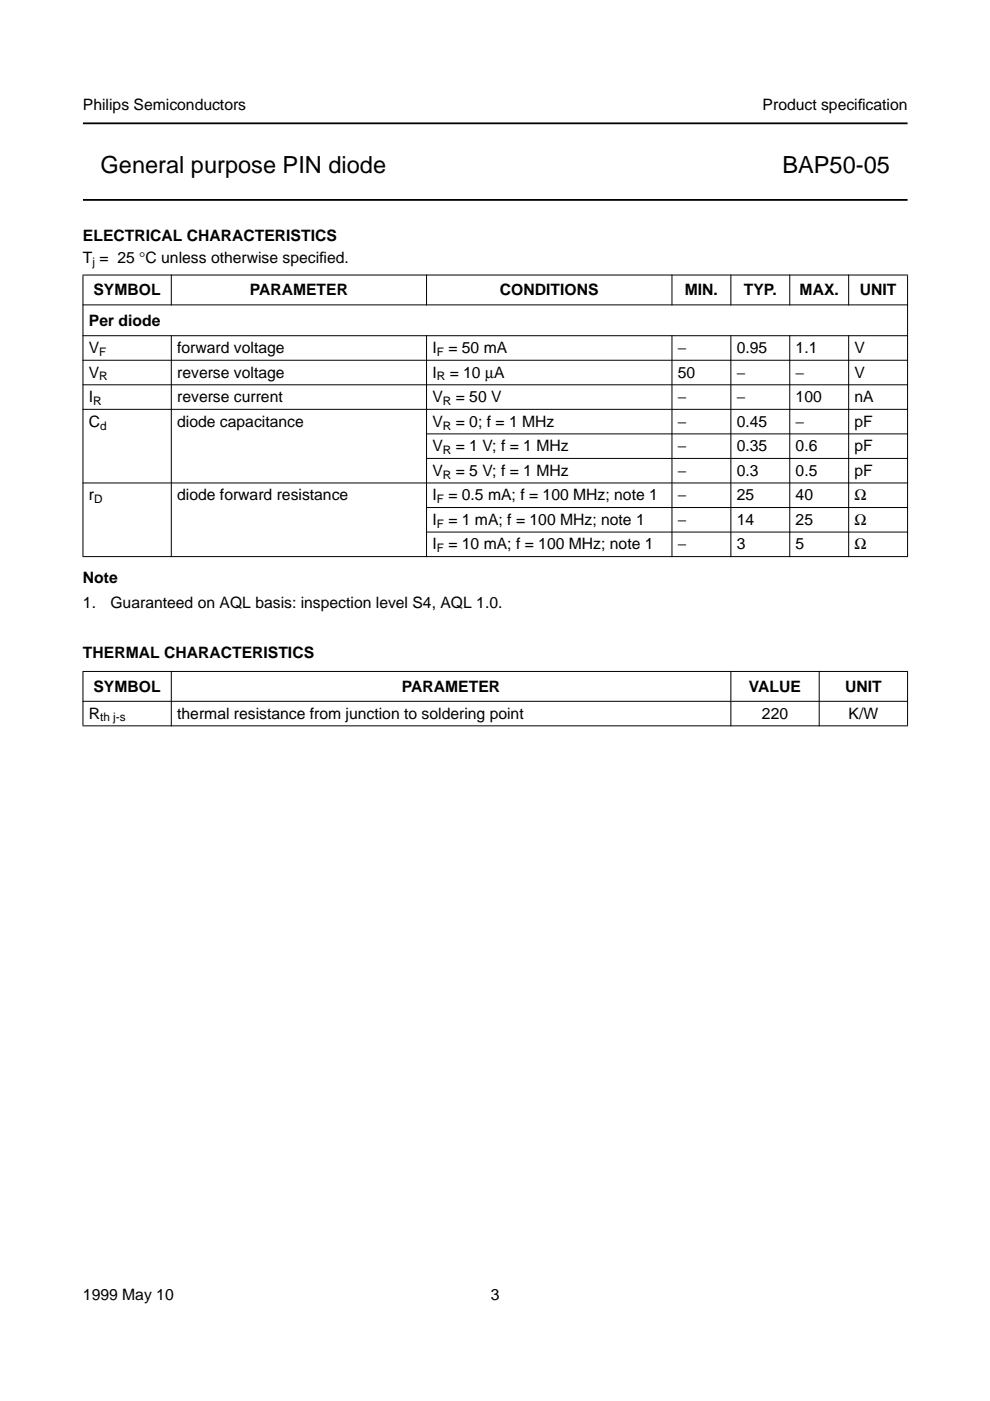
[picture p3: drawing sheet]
<svg xmlns="http://www.w3.org/2000/svg" width="210mm" height="297mm" viewBox="0 0 210 297" stroke-linecap="round" stroke-linejoin="round" font-family="sans-serif">
<defs><g id="words">
<g font-size="5">
<text x="21.3" y="36.6">General purpose PIN diode</text>
<text x="165.9" y="36.6">BAP50-05</text>
</g>
<g font-size="3.3">
<text x="17.6" y="23.4">Philips Semiconductors</text>
<text x="161.7" y="23.4">Product specif</text>
<text x="181.9" y="23.4">ication</text>
<text x="17.6" y="51.1">ELECTRICAL CHARACTERISTICS</text>
<text x="17.6" y="55.8">T = 25 °C unless otherwise specif</text>
<text x="67.7" y="55.8">ied.</text>
<text x="19.8" y="62.6">SYMBOL</text>
<text x="53" y="62.6">PARAMETER</text>
<text x="106" y="62.6">CONDITIONS</text>
<text x="145.2" y="62.6">MIN.</text>
<text x="157.7" y="62.6">TYP.</text>
<text x="169.5" y="62.6">MAX.</text>
<text x="182.3" y="62.6">UNIT</text>
<text x="18.8" y="69.2">Per diode</text>
<text x="18.8" y="74.9">V</text>
<text x="37.6" y="74.9">forward voltage</text>
<text x="91.7" y="74.9">I</text>
<text x="95.1" y="74.9">= 50 mA</text>
<text x="143.7" y="74.9">−</text>
<text x="156.2" y="74.9">0.95</text>
<text x="168.7" y="74.9">1.1</text>
<text x="181.2" y="74.9">V</text>
<text x="18.8" y="80.1">V</text>
<text x="37.6" y="80.1">reverse voltage</text>
<text x="91.7" y="80.1">I</text>
<text x="95.3" y="80.1">= 10 µA</text>
<text x="143.7" y="80.1">50</text>
<text x="156.2" y="80.1">−</text>
<text x="168.7" y="80.1">−</text>
<text x="181.2" y="80.1">V</text>
<text x="18.8" y="85.3">I</text>
<text x="37.6" y="85.3">reverse current</text>
<text x="91.7" y="85.3">V</text>
<text x="96.6" y="85.3">= 50 V</text>
<text x="143.7" y="85.3">−</text>
<text x="156.2" y="85.3">−</text>
<text x="168.7" y="85.3">100</text>
<text x="181.2" y="85.3">nA</text>
<text x="18.8" y="90.5">C</text>
<text x="37.6" y="90.5">diode capacitance</text>
<text x="91.7" y="95.7">V</text>
<text x="91.7" y="90.5">V</text>
<text x="96.6" y="90.5">= 0; f = 1 MHz</text>
<text x="96.6" y="95.7">= 1 V; f = 1 MHz</text>
<text x="143.7" y="90.5">−</text>
<text x="143.7" y="95.7">−</text>
<text x="156.2" y="90.5">0.45</text>
<text x="156.2" y="95.7">0.35</text>
<text x="168.7" y="95.7">0.6</text>
<text x="168.7" y="90.5">−</text>
<text x="181.2" y="95.7">pF</text>
<text x="181.2" y="90.5">pF</text>
<text x="91.7" y="100.9">V</text>
<text x="96.6" y="100.9">= 5 V; f = 1 MHz</text>
<text x="143.7" y="100.9">−</text>
<text x="156.2" y="100.9">0.3</text>
<text x="168.7" y="100.9">0.5</text>
<text x="181.2" y="100.9">pF</text>
<text x="18.8" y="106.1">r</text>
<text x="37.6" y="106.1">diode forward resistance</text>
<text x="91.7" y="106.1">I</text>
<text x="95.1" y="106.1">= 0.5 mA; f = 100 MHz; note 1</text>
<text x="143.7" y="106.1">−</text>
<text x="156.2" y="106.1">25</text>
<text x="168.7" y="106.1">40</text>
<text x="181.2" y="106.1">Ω</text>
<text x="91.7" y="111.3">I</text>
<text x="95.1" y="111.3">= 1 mA; f = 100 MHz; note 1</text>
<text x="143.7" y="111.3">−</text>
<text x="156.2" y="111.3">14</text>
<text x="168.7" y="111.3">25</text>
<text x="181.2" y="111.3">Ω</text>
<text x="91.7" y="116.5">I</text>
<text x="95.1" y="116.5">= 10 mA; f = 100 MHz; note 1</text>
<text x="143.7" y="116.5">−</text>
<text x="156.2" y="116.5">3</text>
<text x="168.7" y="116.5">5</text>
<text x="181.2" y="116.5">Ω</text>
<text x="17.6" y="123.6">Note</text>
<text x="17.6" y="129">1.</text>
<text x="23.4" y="129">Guaranteed on AQL basis: inspection level S4, AQL 1.0.</text>
<text x="17.6" y="139.6">THERMAL CHARACTERISTICS</text>
<text x="19.8" y="146.7">SYMBOL</text>
<text x="85.2" y="146.7">PARAMETER</text>
<text x="158.8" y="146.7">VALUE</text>
<text x="179.2" y="146.7">UNIT</text>
<text x="18.8" y="152.4">R</text>
<text x="37.6" y="152.4">thermal resistance from junction to soldering point</text>
<text x="161.6" y="152.4">220</text>
<text x="179.9" y="152.4">K/W</text>
<text x="17.6" y="275.6">1999 May 10</text>
<text x="104.1" y="275.6">3</text>
</g>
<g font-size="2.5">
<text x="19.6" y="56.4">j</text>
<text x="21.1" y="75.5">F</text>
<text x="92.6" y="75.5">F</text>
<text x="21.1" y="80.7">R</text>
<text x="92.6" y="80.7">R</text>
<text x="19.8" y="85.9">R</text>
<text x="93.9" y="85.9">R</text>
<text x="21.2" y="91.1">d</text>
<text x="93.9" y="91.1">R</text>
<text x="93.9" y="96.3">R</text>
<text x="93.9" y="101.5">R</text>
<text x="19.9" y="106.7">D</text>
<text x="92.6" y="106.7">F</text>
<text x="92.6" y="111.9">F</text>
<text x="92.6" y="117.1">F</text>
<text x="21.2" y="153">th j-s</text>
</g>
</g></defs>
<path d="M17.6 26.2h174.8M17.6 42.4h174.8" fill="none" stroke="#000" stroke-width=".38"/>
<g fill="#000" stroke="#000" stroke-width=".21">
<path d="M17.5 58.3h175zM36.3 58.2v6.5zM90.4 58.2v6.5zM142.5 58.2v6.5zM155 58.2v6.5zM167.4 58.2v6.5zM179.9 58.2v6.5zM17.5 64.6h175zM17.5 71.2h175zM17.5 76.4h175zM17.5 81.6h175zM17.5 86.8h175z"/>
<path d="M90.3 92h102.2zM90.3 97.2h102.2zM17.6 58.4v59.5zM36.3 71.1v47zM90.4 71.1v47zM142.5 71.1v47zM155 71.1v47zM167.4 71.1v47zM179.9 71.1v47zM192.4 58.4v59.5zM17.5 102.4h175zM90.3 107.6h102.2z"/>
<path d="M90.3 112.8h102.2zM17.5 118h175zM17.6 142.5v11.3zM36.3 142.3v11.7zM155 142.3v11.7zM173.7 142.3v11.7zM192.4 142.5v11.3zM17.5 142.4h175zM17.5 148.7h175zM17.5 153.9h175z"/>
</g>
<use href="#words"/>
</svg>
